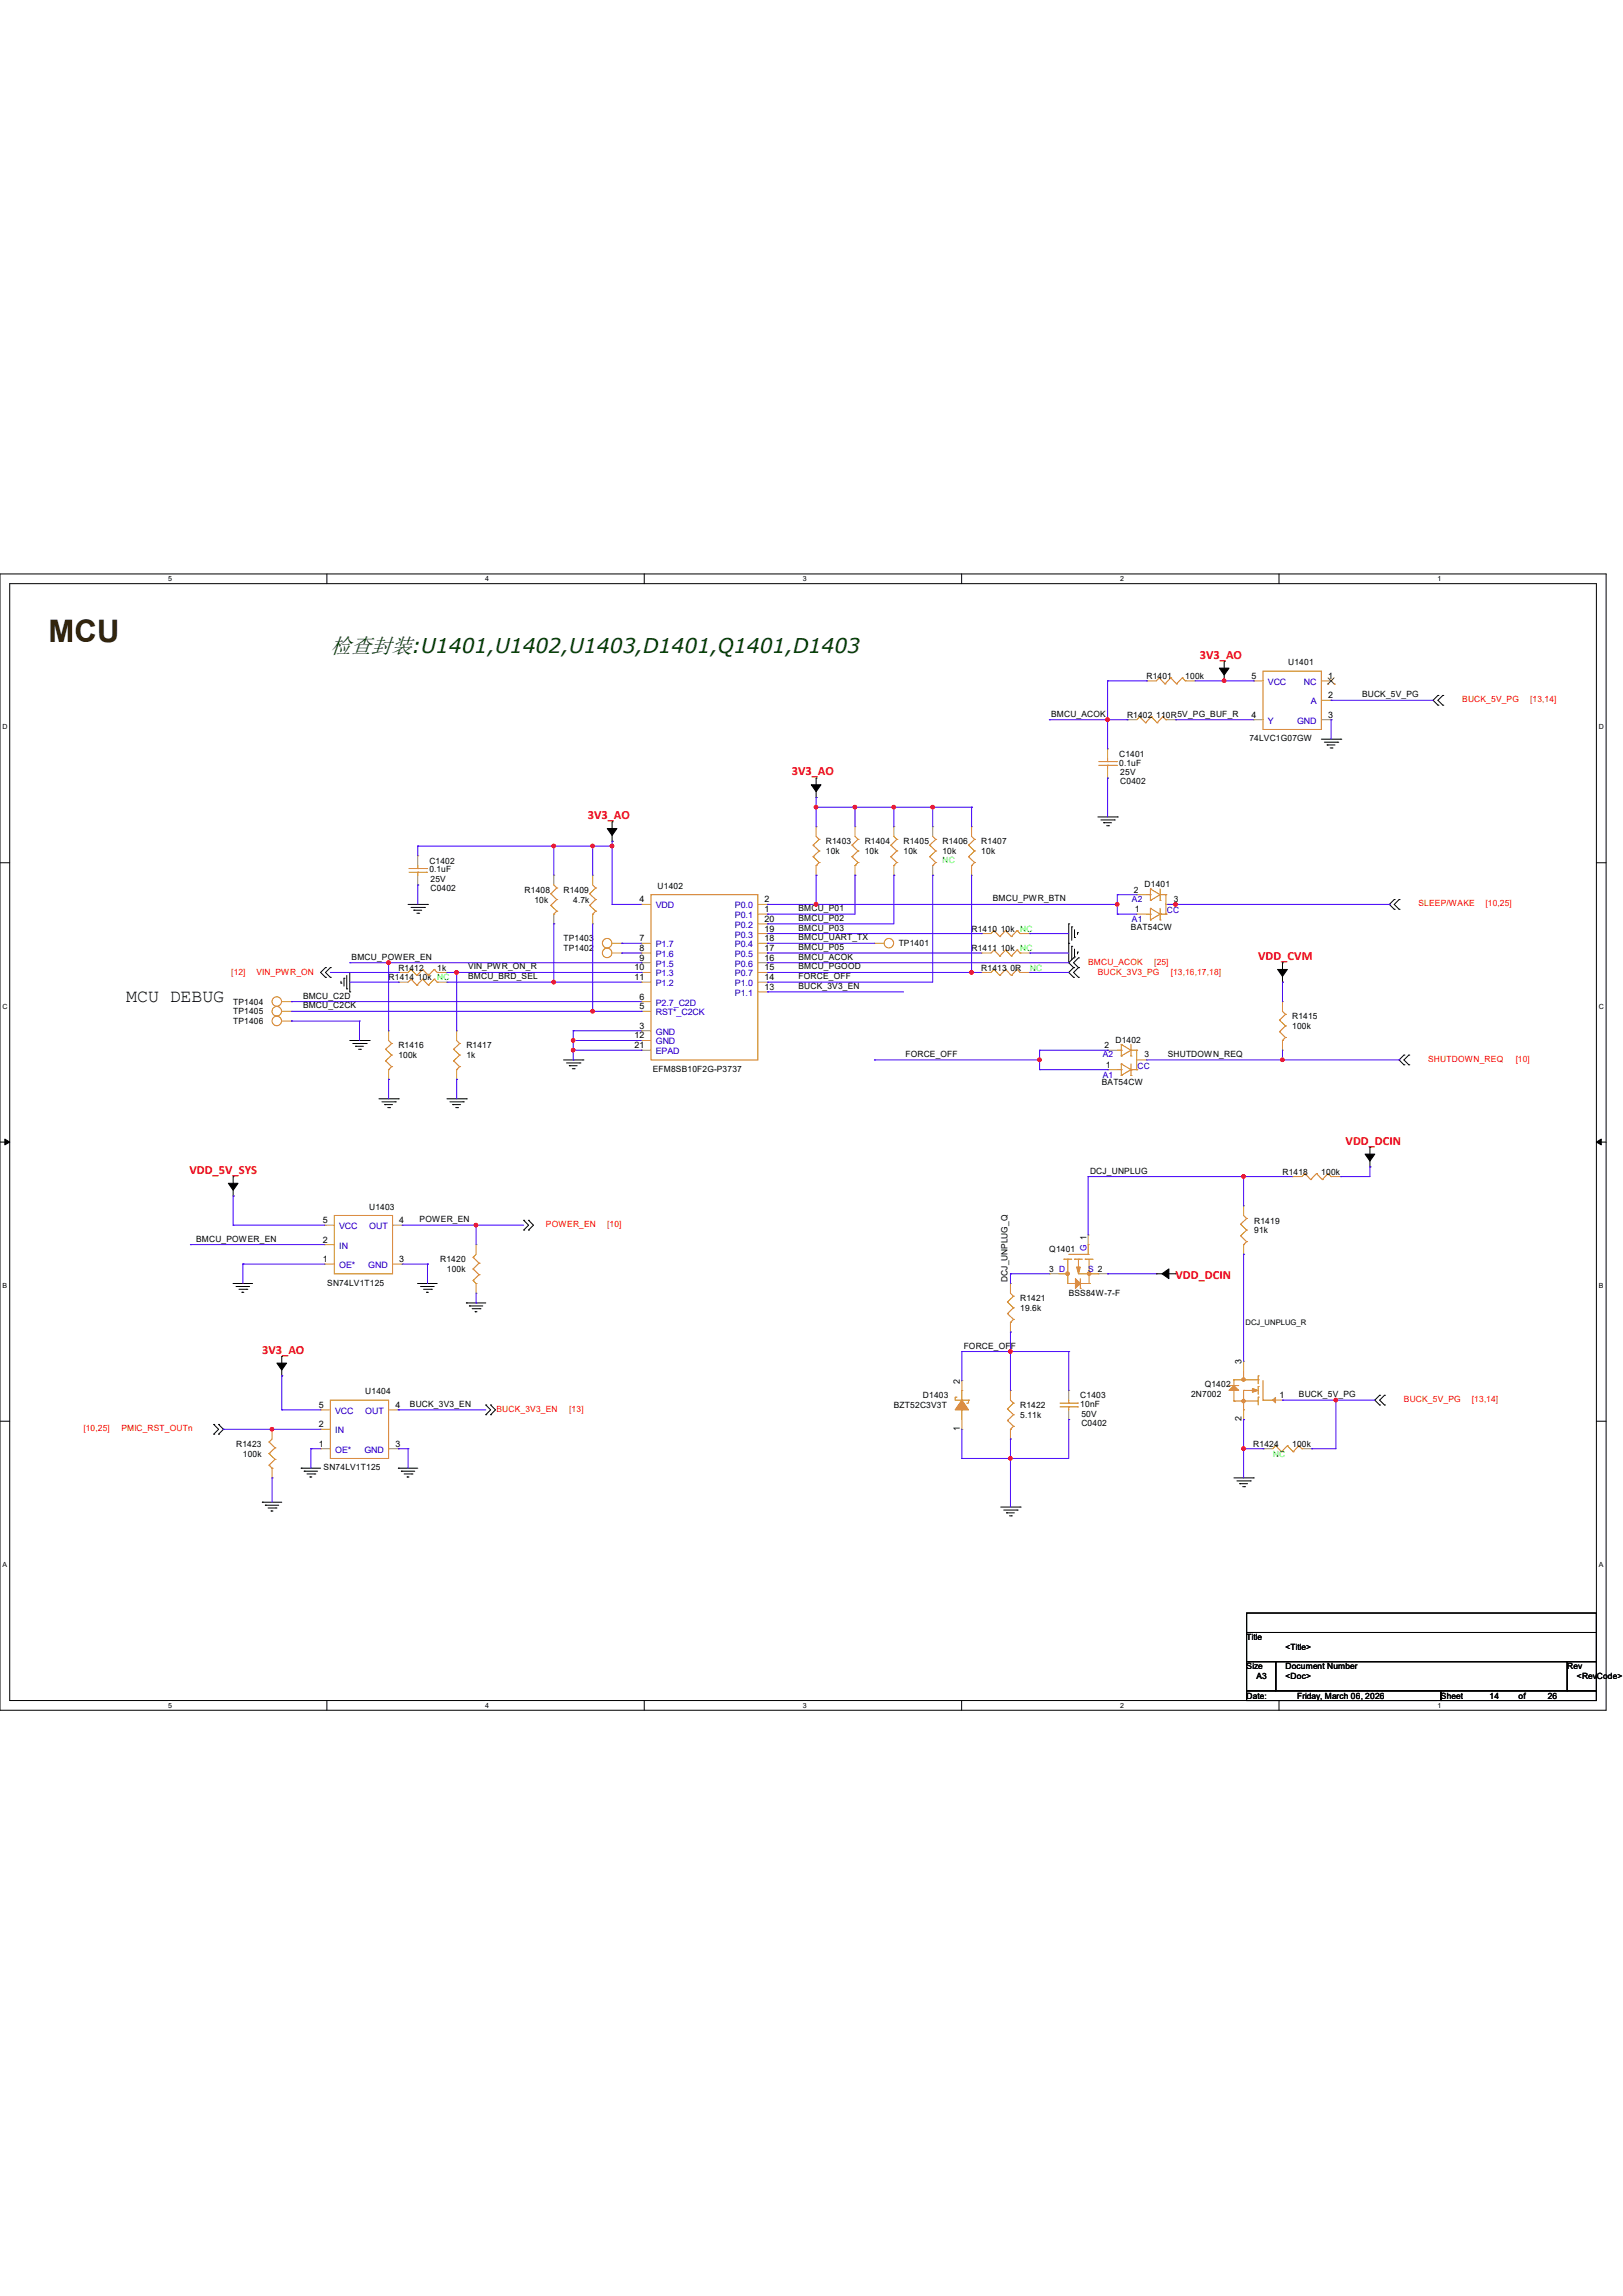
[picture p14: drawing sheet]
<svg xmlns="http://www.w3.org/2000/svg" width="297mm" height="420mm" viewBox="0 0 297 420" stroke-linecap="round" stroke-linejoin="round" font-family="sans-serif">
<defs><g id="words">
<text font-size="5.7" fill="#400000" x="8.9" y="117.4">MCU</text>
<text font-size="3.9" fill="#004000" x="60.5" y="119.4">检查封装:U1401,U1402,U1403,D1401,Q1401,D1403</text>
<text font-size="3.3" x="23.1" y="183.2">MCU DEBUG</text>
<g font-size="2.3" fill="#f00">
<text x="219.6" y="120.5">3V3_AO</text>
<text x="144.9" y="141.8">3V3_AO</text>
<text x="107.6" y="149.8">3V3_AO</text>
<text x="230.3" y="175.6">VDD_CVM</text>
<text x="246.3" y="209.4">VDD_DCIN</text>
<text x="34.7" y="214.7">VDD_5V_SYS</text>
<text x="215.1" y="233.9">VDD_DCIN</text>
<text x="48" y="247.6">3V3_AO</text>
</g>
<g font-size="1.6">
<text x="209.8" y="124.2">R1401</text>
<text x="216.9" y="124.2">100k</text>
<text x="229" y="124.2">5</text>
<text x="235.8" y="121.7">U1401</text>
<text x="243" y="124.2">1</text>
<text x="192.4" y="131.1">BMCU_ACOK</text>
<text x="206.2" y="131.3">R1402 110R5V_PG_BUF_R</text>
<text x="229" y="131.3">4</text>
<text x="243" y="127.7">2</text>
<text x="243" y="131.3">3</text>
<text x="249.3" y="127.5">BUCK_5V_PG</text>
<text x="228.6" y="135.6">74LVC1G07GW</text>
<text x="204.8" y="138.4">C1401</text>
<text x="204.8" y="140">0.1uF</text>
<text x="205" y="141.8">25V</text>
<text x="205" y="143.4">C0402</text>
<text x="151.1" y="154.4">R1403</text>
<text x="158.2" y="154.4">R1404</text>
<text x="165.4" y="154.4">R1405</text>
<text x="172.5" y="154.4">R1406</text>
<text x="179.6" y="154.4">R1407</text>
<text x="78.6" y="158">C1402</text>
<text x="78.6" y="159.6">0.1uF</text>
<text x="78.8" y="161.4">25V</text>
<text x="151.1" y="156.2">10k</text>
<text x="158.2" y="156.2">10k</text>
<text x="165.4" y="156.2">10k</text>
<text x="172.5" y="156.2">10k</text>
<text x="179.6" y="156.2">10k</text>
<text x="78.8" y="163">C0402</text>
<text x="96" y="163.3">R1408</text>
<text x="97.8" y="165.1">10k</text>
<text x="103.1" y="163.3">R1409</text>
<text x="104.9" y="165.1">4.7k</text>
<text x="117" y="165.1">4</text>
<text x="120.4" y="162.6">U1402</text>
<text x="139.9" y="166.8">1</text>
<text x="139.9" y="165.1">2</text>
<text x="146.1" y="166.7">BMCU_P01</text>
<text x="181.7" y="164.9">BMCU_PWR_BTN</text>
<text x="207.5" y="163.3">2</text>
<text x="207.7" y="166.8">1</text>
<text x="209.5" y="162.3">D1401</text>
<text x="214.8" y="164.9">3</text>
<text x="103.1" y="174">TP1402</text>
<text x="103.1" y="172.2">TP1403</text>
<text x="117" y="172.2">7</text>
<text x="117" y="174">8</text>
<text x="139.9" y="174">17</text>
<text x="139.9" y="172.2">18</text>
<text x="139.9" y="170.4">19</text>
<text x="139.9" y="168.6">20</text>
<text x="146.1" y="168.4">BMCU_P02</text>
<text x="146.1" y="170.2">BMCU_P03</text>
<text x="146.1" y="172">BMCU_UART_TX</text>
<text x="146.1" y="173.8">BMCU_P05</text>
<text x="164.5" y="173.1">TP1401</text>
<text x="177.8" y="174">R1411 10k NC</text>
<text x="177.8" y="170.4">R1410 10k NC</text>
<text x="207" y="170.1">BAT54CW</text>
<text x="64.3" y="175.6">BMCU_POWER_EN</text>
<text x="71.1" y="179.3">R1414 10k NC</text>
<text x="72.9" y="177.5">R1412</text>
<text x="80" y="177.5">1k</text>
<text x="85.7" y="177.3">VIN_PWR_ON_R</text>
<text x="85.7" y="179.1">BMCU_BRD_SEL</text>
<text x="116.1" y="177.5">10</text>
<text x="116.1" y="179.3">11</text>
<text x="117" y="175.7">9</text>
<text x="139.9" y="179.3">14</text>
<text x="139.9" y="177.5">15</text>
<text x="139.9" y="175.7">16</text>
<text x="146.1" y="175.6">BMCU_ACOK</text>
<text x="146.1" y="177.3">BMCU_PGOOD</text>
<text x="146.1" y="179.1">FORCE_OFF</text>
<text x="179.6" y="177.5">R1413 0R</text>
<text x="42.7" y="183.8">TP1404</text>
<text x="42.7" y="185.5">TP1405</text>
<text x="55.5" y="182.7">BMCU_C2D</text>
<text x="55.5" y="184.4">BMCU_C2CK</text>
<text x="117" y="184.6">5</text>
<text x="117" y="182.8">6</text>
<text x="139.9" y="181.1">13</text>
<text x="146.1" y="180.9">BUCK_3V3_EN</text>
<text x="42.7" y="187.3">TP1406</text>
<text x="72.9" y="191.8">R1416</text>
<text x="85.3" y="191.8">R1417</text>
<text x="116.1" y="190">12</text>
<text x="116.1" y="191.7">21</text>
<text x="117" y="188.2">3</text>
<text x="202.1" y="191.8">2</text>
<text x="204.1" y="190.7">D1402</text>
<text x="236.5" y="186.4">R1415</text>
<text x="236.5" y="188.2">100k</text>
<text x="72.9" y="193.5">100k</text>
<text x="85.3" y="193.5">1k</text>
<text x="119.5" y="196">EFM8SB10F2G-P3737</text>
<text x="165.7" y="193.3">FORCE_OFF</text>
<text x="202.4" y="195.3">1</text>
<text x="209.5" y="193.4">3</text>
<text x="213.7" y="193.3">SHUTDOWN_REQ</text>
<text x="201.6" y="198.5">BAT54CW</text>
<text x="199.5" y="214.7">DCJ_UNPLUG</text>
<text x="234.7" y="214.9">R1418</text>
<text x="241.8" y="214.9">100k</text>
<text x="67.6" y="221.3">U1403</text>
<text x="35.9" y="227.1">BMCU_POWER_EN</text>
<text x="59.1" y="227.3">2</text>
<text x="59.1" y="223.7">5</text>
<text x="73.1" y="223.7">4</text>
<text x="76.8" y="223.6">POWER_EN</text>
<text x="229.5" y="223.9">R1419</text>
<text x="229.5" y="225.5">91k</text>
<text x="59.1" y="230.8">1</text>
<text x="73.1" y="230.8">3</text>
<text x="80.6" y="230.9">R1420</text>
<text x="81.8" y="232.7">100k</text>
<text x="192" y="229.1">Q1401</text>
<text x="192" y="232.7">3 D</text>
<text x="59.9" y="235.2">SN74LV1T125</text>
<text x="184.4" y="234.4" transform="rotate(-90 184.4 234.4)">DCJ_UNPLUG_Q</text>
<text x="186.7" y="238">R1421</text>
<text x="186.7" y="239.8">19.6k</text>
<text x="195.6" y="237.1">BSS84W-7-F</text>
<text x="176.4" y="246.7">FORCE_OFF</text>
<text x="227.2" y="249.6" transform="rotate(-90 227.2 249.6)">3</text>
<text x="58.3" y="257.5">5</text>
<text x="66.8" y="255.1">U1404</text>
<text x="72.3" y="257.5">4</text>
<text x="75" y="257.3">BUCK_3V3_EN</text>
<text x="163.6" y="257.6">BZT52C3V3T</text>
<text x="168.9" y="255.8">D1403</text>
<text x="175.6" y="253.1" transform="rotate(-90 175.6 253.1)">2</text>
<text x="186.7" y="257.6">R1422</text>
<text x="197.7" y="255.8">C1403</text>
<text x="197.7" y="257.4">10nF</text>
<text x="218" y="255.6">2N7002</text>
<text x="220.5" y="253.7">Q1402</text>
<text x="234.1" y="255.7">1</text>
<text x="237.7" y="255.6">BUCK_5V_PG</text>
<text x="58.3" y="261.1">2</text>
<text x="175.6" y="261.8" transform="rotate(-90 175.6 261.8)">1</text>
<text x="186.7" y="259.3">5.11k</text>
<text x="197.9" y="259.2">50V</text>
<text x="197.9" y="260.8">C0402</text>
<text x="227.2" y="260" transform="rotate(-90 227.2 260)">2</text>
<text x="43.2" y="264.7">R1423</text>
<text x="44.4" y="266.4">100k</text>
<text x="58.3" y="264.6">1</text>
<text x="59.2" y="268.9">SN74LV1T125</text>
<text x="72.3" y="264.6">3</text>
<text x="229.4" y="264.7">R1424</text>
<text x="236.5" y="264.7">100k</text>
<text x="228.1" y="300.1">Title</text>
<text x="228.1" y="305.4">Size</text>
<text x="235.2" y="305.4">Document Number</text>
<text x="235.2" y="301.8">&lt;Title&gt;</text>
<text x="286.8" y="305.4">Rev</text>
<text x="228.1" y="310.7">Date:</text>
<text x="229.9" y="307.2">A3</text>
<text x="235.2" y="307.2">&lt;Doc&gt;</text>
<text x="237.4" y="310.7">Friday, March 06, 2026</text>
<text x="263.7" y="310.7">Sheet</text>
<text x="272.6" y="310.7">14</text>
<text x="277.9" y="310.7">of</text>
<text x="283.2" y="310.7">26</text>
<text x="288.6" y="307.2">&lt;RevCode&gt;</text>
</g>
<g font-size="1.6" fill="#00c">
<text x="232" y="125.3">VCC</text>
<text x="238.6" y="125.3">NC</text>
<text x="239.9" y="128.8">A</text>
<text x="232" y="132.4">Y</text>
<text x="237.4" y="132.4">GND</text>
<text x="120" y="166.2">VDD</text>
<text x="134.5" y="167.9">P0.1</text>
<text x="134.5" y="166.2">P0.0</text>
<text x="207.1" y="164.9">A2</text>
<text x="213.5" y="167">CC</text>
<text x="120" y="173.3">P1.7</text>
<text x="134.5" y="173.3">P0.4</text>
<text x="134.5" y="171.5">P0.3</text>
<text x="134.5" y="169.7">P0.2</text>
<text x="207.1" y="168.7">A1</text>
<text x="120" y="175.1">P1.6</text>
<text x="120" y="176.8">P1.5</text>
<text x="120" y="178.6">P1.3</text>
<text x="134.5" y="178.6">P0.7</text>
<text x="134.5" y="176.8">P0.6</text>
<text x="134.5" y="175.1">P0.5</text>
<text x="120" y="185.7">RST*_C2CK</text>
<text x="120" y="183.9">P2.7_C2D</text>
<text x="120" y="180.4">P1.2</text>
<text x="134.5" y="182.2">P1.1</text>
<text x="134.5" y="180.4">P1.0</text>
<text x="120" y="189.3">GND</text>
<text x="120" y="191.1">GND</text>
<text x="120" y="192.8">EPAD</text>
<text x="201.8" y="197.1">A1</text>
<text x="201.8" y="193.4">A2</text>
<text x="208.2" y="195.5">CC</text>
<text x="62.1" y="224.8">VCC</text>
<text x="67.6" y="224.8">OUT</text>
<text x="62.1" y="231.9">OE*</text>
<text x="62.1" y="228.4">IN</text>
<text x="67.4" y="231.9">GND</text>
<text x="198.8" y="228.9" transform="rotate(-90 198.8 228.9)">G 1</text>
<text x="199.1" y="232.7">S 2</text>
<text x="61.3" y="262.2">IN</text>
<text x="61.3" y="258.6">VCC</text>
<text x="66.8" y="258.6">OUT</text>
<text x="61.3" y="265.7">OE*</text>
<text x="66.7" y="265.7">GND</text>
</g>
<g font-size="1.6" fill="#f00">
<text x="267.6" y="128.5">BUCK_5V_PG</text>
<text x="280" y="128.5">[13,14]</text>
<text x="259.6" y="165.8">SLEEP/WAKE</text>
<text x="271.9" y="165.8">[10,25]</text>
<text x="42.3" y="178.3">[12]</text>
<text x="46.9" y="178.3">VIN_PWR_ON</text>
<text x="199.1" y="176.5">BMCU_ACOK</text>
<text x="200.9" y="178.3">BUCK_3V3_PG</text>
<text x="211.2" y="176.5">[25]</text>
<text x="214.2" y="178.3">[13,16,17,18]</text>
<text x="261.4" y="194.3">SHUTDOWN_REQ</text>
<text x="277.4" y="194.3">[10]</text>
<text x="99.9" y="224.5">POWER_EN</text>
<text x="111.1" y="224.5">[10]</text>
<text x="256.9" y="256.5">BUCK_5V_PG</text>
<text x="269.4" y="256.5">[13,14]</text>
<text x="15.3" y="261.8">[10,25]</text>
<text x="22.2" y="261.8">PMIC_RST_OUTn</text>
<text x="90.8" y="258.3">BUCK_3V3_EN</text>
<text x="104.2" y="258.3">[13]</text>
</g>
<g font-size="1.6" fill="#0f0">
<text x="172.5" y="157.8">NC</text>
<text x="188.5" y="177.5">NC</text>
<text x="232.9" y="266.4">NC</text>
</g>
<text font-size="1.4" x="227.9" y="242.4">DCJ_UNPLUG_R</text>
<g font-size="1.3">
<text x="30.8" y="106.3">5</text>
<text x="88.8" y="106.3">4</text>
<text x="146.9" y="106.3">3</text>
<text x="205" y="106.3">2</text>
<text x="263.1" y="106.3">1</text>
<text x=".5" y="133.4">D</text>
<text x="292.6" y="133.4">D</text>
<text x=".5" y="184.5">C</text>
<text x="292.6" y="184.5">C</text>
<text x=".5" y="235.6">B</text>
<text x="292.6" y="235.6">B</text>
<text x=".5" y="286.6">A</text>
<text x="292.6" y="286.6">A</text>
<text x="30.8" y="312.4">5</text>
<text x="88.8" y="312.4">4</text>
<text x="146.9" y="312.4">3</text>
<text x="205" y="312.4">2</text>
<text x="263.1" y="312.4">1</text>
</g>
<text font-size=".5" fill="#fff" x="140.8" y="180.9">BUCK_3V3_EN</text>
</g></defs>
<path d="M0 105h293.9v207.8h-293.9zM1.8 106.8h290.3v204.3h-290.3z" fill="none" stroke="#000" stroke-width=".18"/>
<g fill="#fff">
<path d="M30.8 105.2h.7v1.4h-.7z"/>
<path d="M30.8 311.2h.7v1.4h-.7z"/>
</g>
<path d="M59.8 105v1.8M59.8 311.1v1.7" fill="none" stroke="#000" stroke-width=".18"/>
<g fill="#fff">
<path d="M88.8 105.2h.7v1.4h-.7z"/>
<path d="M88.8 311.2h.7v1.4h-.7z"/>
</g>
<path d="M117.9 105v1.8M117.9 311.1v1.7" fill="none" stroke="#000" stroke-width=".18"/>
<g fill="#fff">
<path d="M146.9 105.2h.7v1.4h-.7z"/>
<path d="M146.9 311.2h.7v1.4h-.7z"/>
</g>
<path d="M176 105v1.8M176 311.1v1.7" fill="none" stroke="#000" stroke-width=".18"/>
<g fill="#fff">
<path d="M205 105.2h.7v1.4h-.7z"/>
<path d="M205 311.2h.7v1.4h-.7z"/>
</g>
<path d="M234.1 105v1.8M234.1 311.1v1.7" fill="none" stroke="#000" stroke-width=".18"/>
<g fill="#fff">
<path d="M263.1 105.2h.6v1.4h-.6z"/>
<path d="M263.1 311.2h.6v1.4h-.6z"/>
<path d="M.5 132.3h.9v1.4h-.9z"/>
<path d="M292.6 132.3h.9v1.4h-.9z"/>
<path d="M.5 183.3h.9v1.4h-.9z"/>
<path d="M292.6 183.3h.9v1.4h-.9z"/>
</g>
<path d="M0 157.8h1.8M292.1 157.8h1.8" fill="none" stroke="#000" stroke-width=".18"/>
<g fill="#fff">
<path d="M.5 234.4h.8v1.4h-.8z"/>
<path d="M292.6 234.4h.8v1.4h-.8z"/>
</g>
<path d="M0 208.9h1.8M292.1 208.9h1.8" fill="none" stroke="#000" stroke-width=".18"/>
<path d="M.9 208.4l.9 .5-.9 .5zM292.1 208.9l.9-.5v1z" fill="#000" stroke="#000" stroke-width=".18"/>
<g fill="#fff">
<path d="M.5 285.5h.8v1.4h-.8z"/>
<path d="M292.6 285.5h.8v1.4h-.8z"/>
</g>
<g fill="none" stroke="#000" stroke-width=".18">
<path d="M224 124.5h.1M224 121h.1M224 121v1.9M224 123.3v1.2M241.8 135.2h3.6M242.4 135.8h2.4M242.9 136.3h.1M242.9 136.3h1.4M243.4 136.8h.4M243.8 136.8h.1M244.8 135.8h.1M245.4 135.2h.1"/>
<path d="M263.1 129h.1M263.1 127.2h.1M263.1 127.2l-.8 .9 .8 .9M264 127.2h.1M264 129h.1M264 127.2l-.9 .9 .9 .9M112 153.9h.1M112 150.3h.1M112 150.3v2M112 152.7v1.2M149.4 145.9h.1M149.4 142.3h.1"/>
<path d="M149.4 142.3v2M149.4 144.7v1.2M200.9 149.4h3.6M201.5 150h2.4M202 150.5h.1M202 150.5h1.4M202.5 151h.4M202.9 151h.1M203.9 150h.1M204.5 149.4h.1M59.6 178.8h.1M59.6 177h.1"/>
<path d="M59.6 177l-.9 .9 .9 .9M60.5 178.8h.1M60.5 177h.1M60.5 177l-.9 .9 .9 .9M62.4 179.8h.1M62.4 179.5v.3M62.9 178.9h.1M62.9 178.9v1.5M63.5 178.4v2.5M64 177.9v3.5M74.7 165.4h3.5M75.2 166h2.5"/>
<path d="M75.7 166.5h.1M75.7 166.5h1.5M76.3 167h.3M76.6 167h.1M77.7 166h.1M78.2 165.4h.1M195.6 169h.1M195.6 172.6h.1M195.6 169v7.1M195.6 176.1l.9 .9M196.1 169.5h.1M196.1 173.1h.1"/>
<path d="M196.1 169.5v2.5M196.1 173.1v2.5M196.5 177h.1M196.5 175.2h.1M196.5 178.8h.1M196.5 175.2l-.9 .9M196.5 177l-.9 .9 .9 .9M196.6 171.5h.1M196.6 175h.1M196.6 170.1v1.4M196.6 173.6v1.4M197.2 170.6h.1"/>
<path d="M197.2 174.2h.1M197.2 170.6v.3M197.2 174.2v.3M197.4 175.2h.1M197.4 177h.1M197.4 178.8h.1M197.4 175.2l-.9 .9 .9 .9M197.4 177l-.9 .9 .9 .9M234.7 179.7h.1M234.7 176.1h.1M234.7 176.1v2M234.7 178.4v1.3"/>
<path d="M255.1 166.3h.1M255.1 164.5h.1M255.1 164.5l-.8 .9 .8 .9M256 164.5h.1M256 166.3h.1M256 164.5l-.9 .9 .9 .9M63.5 180.9h.1M64 181.4h.1M64 190.3h3.6M64.6 190.9h2.4M65.1 191.4h.1M65.1 191.4h1.4"/>
<path d="M65.6 191.9h.4M66 191.9h.1M67 190.9h.1M67.6 190.3h.1M103.1 193.9h3.6M103.7 194.4h2.4M104.2 194.9h.1M104.2 194.9h1.4M104.7 195.5h.4M105.1 195.5h.1M106.1 194.4h.1M106.7 193.9h.1"/>
<path d="M256.9 194.8h.1M256.9 193h.1M256.9 193l-.9 .9 .9 .9M257.8 193h.1M257.8 194.8h.1M257.8 193l-.9 .9 .9 .9M42.7 218.8h.1M42.7 215.2h.1M42.7 215.2v2M42.7 217.6v1.2M69.3 201h3.6M69.9 201.5h2.4"/>
<path d="M70.4 202.1h.1M70.4 202.1h1.4M71 202.6h.3M71.3 202.6h.1M72.3 201.5h.1M72.9 201h.1M81.8 201h3.5M82.3 201.5h2.5M82.8 202.1h.1M82.8 202.1h1.5M83.4 202.6h.3M83.7 202.6h.1"/>
<path d="M84.8 201.5h.1M85.3 201h.1M250.7 213.4h.1M250.7 209.9h.1M250.7 209.9v1.9M250.7 212.2v1.2M42.7 234.8h.1M42.7 234.8h3.5M43.2 235.3h.1M43.2 235.3h2.5M43.7 235.8h1.5M44.3 236.4h.1"/>
<path d="M44.3 236.4h.3M45.2 235.8h.1M76.5 234.8h.1M76.5 234.8h3.5M77 235.3h.1M77 235.3h2.5M77.5 235.8h1.5M78.1 236.4h.1M78.1 236.4h.3M79 235.8h.1M85.3 238.3h.1M85.3 238.3h3.6"/>
<path d="M85.9 238.9h.1M85.9 238.9h2.4M86.4 239.4h1.4M87 239.9h.1M87 239.9h.3M87.8 239.4h.1M95.8 225h.1M95.8 223.2h.1M95.8 223.2l.9 .9-.9 .9M96.7 225h.1M96.7 223.2h.1M96.7 223.2l.9 .9-.9 .9"/>
<path d="M211.6 233h.1M211.6 233h1.2M213.2 233h1.9M215.1 233h.1M0 260h1.8M51.6 251.7h.1M51.6 248.1h.1M51.6 248.1v2M51.6 250.4v1.3M88.9 258.8h.1M88.9 257h.1M88.9 257l.9 .9-.9 .9"/>
<path d="M89.8 258.8h.1M89.8 257h.1M89.8 257l.9 .9-.9 .9M252.5 257h.1M252.5 255.2h.1M252.5 255.2l-.9 .9 .9 .9M253.4 255.2h.1M253.4 257h.1M253.4 255.2l-.9 .9 .9 .9M292.1 260h1.8M39.1 260.6h.1M39.1 262.3h.1"/>
<path d="M39.1 260.6l.9 .9-.9 .8M40 262.3h.1M40 260.6h.1M40 260.6l.9 .9-.9 .8M48 274.8h.1M48 274.8h3.6M48.6 275.3h.1M48.6 275.3h2.4M49.1 275.8h1.4M49.6 276.4h.1M49.6 276.4h.4M50.5 275.8h.1"/>
<path d="M55.1 268.6h.1M55.1 268.6h3.6M55.7 269.1h.1M55.7 269.1h2.4M56.2 269.6h1.4M56.7 270.2h.1M56.7 270.2h.4M57.6 269.6h.1M72.9 268.6h.1M72.9 268.6h3.6M73.4 269.1h.1M73.4 269.1h2.5"/>
<path d="M74 269.6h1.4M74.5 270.2h.1M74.5 270.2h.3M75.4 269.6h.1M183.1 275.7h3.6M183.7 276.2h2.4M184.2 276.7h.1M184.2 276.7h1.4M184.7 277.3h.4M185.1 277.3h.1M186.1 276.2h.1M186.7 275.7h.1"/>
<path d="M225.8 270.3h3.6M226.4 270.9h2.4M226.9 271.4h.1M226.9 271.4h1.4M227.4 271.9h.4M227.8 271.9h.1M228.8 270.9h.1M229.4 270.3h.1M228.1 295.1h64v3.5h-64zM228.1 298.6h64v5.4h-64zM228.1 304h5.4v5.3h-5.4zM228.1 309.3h35.6v1.8h-35.6z"/>
<path d="M233.5 304h53.3v5.3h-53.3zM263.7 309.3h28.4v1.8h-28.4zM286.8 304h5.3v5.3h-5.3z"/>
</g>
<g fill="#000" stroke="#000" stroke-width=".18">
<path d="M223.1 122.2h1.8l-.9 1.3z" fill-rule="evenodd"/>
<path d="M111.1 151.6h1.8l-.9 1.2z" fill-rule="evenodd"/>
<path d="M148.5 143.6h1.7l-.8 1.2z" fill-rule="evenodd"/>
<path d="M233.8 177.3h1.8l-.9 1.3z" fill-rule="evenodd"/>
<path d="M41.8 216.5h1.8l-.9 1.2z" fill-rule="evenodd"/>
<path d="M249.8 211.1h1.8l-.9 1.3z" fill-rule="evenodd"/>
<path d="M212.6 233l1.3-.9v1.8z" fill-rule="evenodd"/>
<path d="M50.7 249.3h1.8l-.9 1.3z" fill-rule="evenodd"/>
</g>
<g fill="none" stroke="#cc8006" stroke-width=".18">
<path d="M201.1 140h3.2M201.1 139.3h3.2M202.7 140h.1M202.7 139.3h.1M202.7 138.8v.5M202.7 140v.5M204.3 140h.1M204.3 139.3h.1M208.6 131.1h.1M208.6 131.1l-.6 .6M208.6 131.1l1 1.1M209.6 132.2h.1"/>
<path d="M210.7 131.1h.1M210.7 131.1l-1.1 1.1M210.7 131.1l1.1 1.1M211.8 132.2h.1M212.1 124h.1M212.1 124l-.5 .5M212.1 124l1.1 1.1M212.8 131.1h.1M212.8 131.1l-1 1.1M212.8 131.1l.6 .6M213.2 125.1h.1M213.4 131.7h.1"/>
<path d="M214.2 124h.1M214.2 124l-1 1.1M214.2 124l1.1 1.1M215.3 125.1h.1M216.4 124h.1M216.4 124l-1.1 1.1M216.4 124l.5 .5M216.9 124.5h.1M231.1 122.8h10.7v10.6h-10.7zM74.8 159.6h3.3M74.8 158.9h3.3M76.5 159.6h.1"/>
<path d="M76.5 158.9h.1M76.5 158.3v.6M76.5 159.6v.5M78.1 159.6h.1M78.1 158.9h.1M148.8 154.6h.1M148.8 156.7h.1M148.8 154.6l1.1 1.1M148.8 156.7l1.1 1.1M149.4 158.3h.1M149.4 153l.5 .5M149.9 153.5h.1"/>
<path d="M149.9 155.7h.1M149.9 157.8h.1M149.9 153.5l-1.1 1.1M149.9 155.7l-1.1 1M149.9 157.8l-.5 .5M155.9 154.6h.1M155.9 156.7h.1M155.9 154.6l1.1 1.1M155.9 156.7l1.1 1.1M156.5 158.3h.1M156.5 153l.5 .5M157 153.5h.1"/>
<path d="M157 155.7h.1M157 157.8h.1M157 153.5l-1.1 1.1M157 155.7l-1.1 1M157 157.8l-.5 .5M163 154.6h.1M163 156.7h.1M163 154.6l1.1 1.1M163 156.7l1.1 1.1M163.6 158.3h.1M163.6 153l.5 .5M164.1 153.5h.1"/>
<path d="M164.1 155.7h.1M164.1 157.8h.1M164.1 153.5l-1.1 1.1M164.1 155.7l-1.1 1M164.1 157.8l-.5 .5M170.1 154.6h.1M170.1 156.7h.1M170.1 154.6l1.1 1.1M170.1 156.7l1.1 1.1M170.7 158.3h.1M170.7 153l.5 .5M171.2 153.5h.1"/>
<path d="M171.2 155.7h.1M171.2 157.8h.1M171.2 153.5l-1.1 1.1M171.2 155.7l-1.1 1M171.2 157.8l-.5 .5M177.2 154.6h.1M177.2 156.7h.1M177.2 154.6l1.2 1.1M177.2 156.7l1.2 1.1M177.8 158.3h.1M177.8 153l.6 .5M178.4 153.5h.1"/>
<path d="M178.4 155.7h.1M178.4 157.8h.1M178.4 157.8l-.6 .5M178.4 153.5l-1.2 1.1M178.4 155.7l-1.2 1M75.2 179.1h.1M75.2 177.3h.1M75.2 179.1l-.5 .6M75.2 179.1l1.1 1.1M75.2 177.3l-.5 .6M75.2 177.3l1.1 1.1M76.3 178.4h.1"/>
<path d="M77.3 179.1h.1M77.3 177.3h.1M77.3 179.1l-1 1.1M77.3 179.1l1.1 1.1M77.3 177.3l-1 1.1M77.3 177.3l1.1 1.1M78.4 178.4h.1M79.5 179.1h.1M79.5 177.3h.1M79.5 179.1l-1.1 1.1M79.5 179.1l.5 .6M79.5 177.3l-1.1 1.1"/>
<path d="M79.5 177.3l.5 .6M80 179.7h.1M80 177.9h.1M100.8 163.5h.1M100.8 165.6h.1M100.8 163.5l1.1 1M100.8 165.6l1.1 1.1M101.3 167.2h.1M101.3 161.9l.6 .5M101.9 162.4h.1M101.9 164.5h.1M101.9 166.7h.1"/>
<path d="M101.9 162.4l-1.1 1.1M101.9 164.5l-1.1 1.1M101.9 166.7l-.6 .5M107.9 163.5h.1M107.9 165.6h.1M107.9 163.5l1.1 1M107.9 165.6l1.1 1.1M108.5 167.2h.1M108.5 161.9l.5 .5M109 162.4h.1M109 164.5h.1M109 166.7h.1"/>
<path d="M109 162.4l-1.1 1.1M109 164.5l-1.1 1.1M109 166.7l-.5 .5M119.1 163.7h19.6v30.2h-19.6zM181.9 173.8h.1M181.9 177.3h.1M181.9 170.2h.1M181.9 173.8l-.5 .5M181.9 173.8l1.1 1.1M181.9 177.3l-.5 .6M181.9 177.3l1.1 1.1M181.9 170.2l-.5 .6"/>
<path d="M181.9 170.2l1.1 1.1M183 174.9h.1M183 178.4h.1M183 171.3h.1M184 173.8h.1M184 177.3h.1M184 170.2h.1M184 173.8l-1 1.1M184 173.8l1.1 1.1M184 177.3l-1 1.1M184 177.3l1.1 1.1M184 170.2l-1 1.1"/>
<path d="M184 170.2l1.1 1.1M185.1 174.9h.1M185.1 178.4h.1M185.1 171.3h.1M186.1 173.8h.1M186.1 177.3h.1M186.1 170.2h.1M186.1 173.8l-1 1.1M186.1 173.8l.6 .5M186.1 177.3l-1 1.1M186.1 177.3l.6 .6M186.1 170.2l-1 1.1"/>
<path d="M186.1 170.2l.6 .6M186.7 174.3h.1M186.7 177.9h.1M186.7 170.8h.1M209.8 167.2h.7M209.8 163.7h.7M210.5 162.6h.1M210.5 164.7h.1M210.5 166.2h.1M210.5 168.3h.1M210.5 167.2h.1M210.5 163.7h.1"/>
<path d="M210.5 162.6l1.8 1.1M210.5 162.6v2.1M210.5 166.2v2.1M210.5 166.2l1.8 1M212.3 163.7h.1M212.3 167.2h.1M212.3 168.3h.1M212.3 164.7h.1M212.3 163.7l-1.8 1M212.3 167.2l-1.8 1.1M212.3 167.2h1.1M212.3 163.7h1.1"/>
<path d="M212.3 162.6v2.1M212.3 166.2v2.1M213.4 163.7h.1M213.4 167.2h.1M213.4 163.7v3.5M70.6 191.9h.1M70.6 194.1h.1M70.6 191.9l1.1 1.1M70.6 194.1l1.1 1M71.1 195.7h.1M71.1 190.3l.6 .6M71.7 190.9h.1"/>
<path d="M71.7 193h.1M71.7 195.1h.1M71.7 190.9l-1.1 1M71.7 193l-1.1 1.1M71.7 195.1l-.6 .6M76.3 180.2h.1M78.4 180.2h.1M83 191.9h.1M83 194.1h.1M83 191.9l1.1 1.1M83 194.1l1.1 1M83.6 195.7h.1"/>
<path d="M83.6 190.3l.5 .6M84.1 190.9h.1M84.1 193h.1M84.1 195.1h.1M84.1 190.9l-1.1 1M84.1 193l-1.1 1.1M84.1 195.1l-.5 .6M204.5 195.7h.7M204.5 192.1h.7M205.2 191.1h.1M205.2 193.2h.1M205.2 194.6h.1"/>
<path d="M205.2 196.7h.1M205.2 195.7h.1M205.2 192.1h.1M205.2 191.1l1.8 1M205.2 191.1v2.1M205.2 194.6v2.1M205.2 194.6l1.8 1.1M207 192.1h.1M207 195.7h.1M207 196.7h.1M207 193.2h.1M207 192.1l-1.8 1.1"/>
<path d="M207 195.7l-1.8 1M207 195.7h1M207 192.1h1M207 191.1v2.1M207 194.6v2.1M208 192.1h.1M208 195.7h.1M208 192.1v3.6M234.1 186.6h.1M234.1 188.7h.1M234.1 186.6l1.1 1.1M234.1 188.7l1.1 1.1"/>
<path d="M234.7 190.3h.1M234.7 185l.5 .5M235.2 185.5h.1M235.2 187.7h.1M235.2 189.8h.1M235.2 185.5l-1.1 1.1M235.2 187.7l-1.1 1M235.2 189.8l-.5 .5M238.8 214.7h.1M238.8 214.7l-.5 .5M238.8 214.7l1.1 1.1M239.9 215.8h.1"/>
<path d="M240.9 214.7h.1M240.9 214.7l-1 1.1M240.9 214.7l1.1 1.1M242 215.8h.1M243 214.7h.1M243 214.7l-1 1.1M243 214.7l.6 .5M243.6 215.2h.1M61.2 222.3h10.6v10.7h-10.6zM86.6 230h.1M86.6 232.1h.1M86.6 234.2h.1"/>
<path d="M86.6 230l1.1 1.1M86.6 232.1l1.1 1.1M86.6 234.2l.5 .6M87.1 234.8h.1M87.1 229.4l-.5 .6M87.7 231.1h.1M87.7 233.2h.1M87.7 231.1l-1.1 1M87.7 233.2l-1.1 1M184.4 238.2h.1M184.4 238.2l1.1 1M184.9 236.6l.6 .5"/>
<path d="M185.5 237.1h.1M185.5 239.2h.1M185.5 237.1l-1.1 1.1M185.5 239.2l-1.1 1.1M193.8 233h1.6M194.7 230.3h.1M194.7 230.3h1.4M195.4 230.3h.1M195.4 233h.1M195.4 230.3v4.5h1.4M195.6 229.4h3.5M196.6 230.3h.1"/>
<path d="M196.6 230.3h1.5M196.8 234.8h.1M197.4 230.3h.1M197.4 233h3.5M197.4 230.3v1.8M197.7 235.7h.1M197.7 234.8h1.6M197.7 233.9v1.8M198.6 230.3h.1M198.6 230.3h1.4M199.1 229.4h.1M199.1 227.7h.1"/>
<path d="M199.1 227.7v1.7M199.3 234.8h.1M199.3 230.3v4.5M200.9 233h.1M227 223.9h.1M227 226.1h.1M227 223.9l1.1 1.1M227 226.1l1.1 1M227.6 227.7h.1M227.6 222.3l.5 .6M228.1 222.9h.1M228.1 225h.1"/>
<path d="M228.1 227.1h.1M228.1 222.9l-1.1 1M228.1 225l-1.1 1.1M228.1 227.1l-.5 .6M60.5 256.1h10.6v10.7h-10.6zM175.1 255.6h-.3v.5h2.4M176 257.9h.1M176 254.3h.1M176 254.3v1.8M176 257.9v1.8M177.2 256.1h.1M177.2 256.1v.6h-.3"/>
<path d="M184.4 257.7h.1M184.4 259.8h.1M184.4 240.3h.1M184.4 257.7l1.1 1.1M184.4 259.8l1.1 1.1M184.4 240.3l1.1 1M184.9 241.9h.1M184.9 256.1l.6 .6M185.5 256.7h.1M185.5 258.8h.1M185.5 241.3h.1M185.5 256.7l-1.1 1"/>
<path d="M185.5 258.8l-1.1 1M185.5 241.3l-.6 .6M194 257.3h3.2M194 256.7h3.2M195.6 257.3h.1M195.6 256.7h.1M195.6 256.1v.6M195.6 257.3v.6M197.2 257.3h.1M197.2 256.7h.1M224.9 253.4h.1M224.9 253.4h1.8"/>
<path d="M225.8 256.3h.1M225.8 254.3h.1M225.8 252.4h.1M225.8 256.3h4.5M225.8 252.4v1M225.8 254.3v2M225.8 252.4h4.5M227.6 252.4h.1M227.6 254.3h.1M227.6 257.9h.1M227.6 250.8v1.6M227.6 254.3v3.6"/>
<path d="M227.6 254.3h1.8M230.3 255.6h.1M230.3 253.6h.1M230.3 251.7h.1M230.3 252.4h.1M230.3 251.7v1.4M230.3 253.6v1.5M230.3 255.6v1.4M231.1 256.1h.1M231.1 252.6v3.5M231.1 256.1h1.8M232.9 256.1h.1"/>
<path d="M49.2 263.8h.1M49.2 265.9h.1M49.2 268h.1M49.2 263.8l1.1 1M49.2 265.9l1.1 1.1M49.2 268l.6 .6M49.8 268.6h.1M49.8 263.2l-.6 .6M50.3 264.8h.1M50.3 267h.1M50.3 267l-1.1 1M50.3 264.8l-1.1 1.1"/>
<path d="M184.9 261.5h.1M185.5 260.9h.1M185.5 260.9l-.6 .6M233.5 264.5h.1M233.5 264.5l-.6 .5M233.5 264.5l1 1.1M234.5 265.6h.1M235.6 264.5h.1M235.6 264.5l-1.1 1.1M235.6 264.5l1 1.1M236.6 265.6h.1M237.7 264.5h.1"/>
<path d="M237.7 264.5l-1.1 1.1M237.7 264.5l.6 .5M238.3 265h.1"/>
<circle cx="111.1" cy="174.3" r=".87"/>
<circle cx="111.1" cy="172.5" r=".87"/>
<circle cx="162.7" cy="172.5" r=".87"/>
<circle cx="50.7" cy="185" r=".87"/>
<circle cx="50.7" cy="183.2" r=".87"/>
<circle cx="50.7" cy="186.8" r=".87"/>
</g>
<g fill="none" stroke="#a84" stroke-width=".18">
<path d="M202.7 137h.1M202.7 137v1.8M206.2 131.7h.1M206.2 131.7h1.8M209.8 124.5h.1M209.8 124.5h1.8M213.4 131.7h1.7M215.1 131.7h.1M216.9 124.5h1.8M218.7 124.5h.1M229.4 131.7h.1M229.4 124.5h.1"/>
<path d="M229.4 124.5h1.7M229.4 131.7h1.7M241.8 124.5h1.8M241.8 128.1h1.8M241.8 131.7h1.8M243.6 124.5h.1M243.6 128.1h.1M243.6 131.7h.1M76.5 156.5h.1M76.5 156.5v1.8M149.4 151.2h.1M149.4 151.2v1.8"/>
<path d="M149.4 158.3v1.8M156.5 151.2h.1M156.5 151.2v1.8M156.5 158.3v1.8M163.6 151.2h.1M163.6 151.2v1.8M163.6 158.3v1.8M170.7 151.2h.1M170.7 151.2v1.8M170.7 158.3v1.8M177.8 151.2h.1M177.8 151.2v1.8"/>
<path d="M177.8 158.3v1.8M202.7 142.3h.1M202.7 140.5v1.8M72.9 179.7h.1M72.9 177.9h.1M72.9 179.7h1.8M72.9 177.9h1.8M76.5 161.9h.1M76.5 160.1v1.8M80 179.7h1.8M80 177.9h1.8M81.8 179.7h.1"/>
<path d="M81.8 177.9h.1M101.3 160.1h.1M101.3 169h.1M101.3 160.1v1.8M101.3 167.2v1.8M108.5 160.1h.1M108.5 169h.1M108.5 160.1v1.8M108.5 167.2v1.8M112 174.3h1.8M112 172.6h1.8M113.8 174.3h.1"/>
<path d="M113.8 172.6h.1M117.3 165.4h.1M117.3 172.6h.1M117.3 174.3h.1M117.3 176.1h.1M117.3 177.9h.1M117.3 179.7h.1M117.3 174.3h1.8M117.3 172.6h1.8M117.3 179.7h1.8M117.3 165.4h1.8M117.3 176.1h1.8"/>
<path d="M117.3 177.9h1.8M138.7 174.3h1.8M138.7 172.6h1.8M138.7 179.7h1.8M138.7 167.2h1.8M138.7 165.4h1.8M138.7 176.1h1.8M138.7 177.9h1.8M138.7 170.8h1.8M138.7 169h1.8M140.5 167.2h.1M140.5 165.4h.1"/>
<path d="M140.5 179.7h.1M140.5 177.9h.1M140.5 176.1h.1M140.5 174.3h.1M140.5 172.6h.1M140.5 170.8h.1M140.5 169h.1M149.4 160.1h.1M156.5 160.1h.1M160 172.6h.1M160 172.6h1.8M163.6 160.1h.1"/>
<path d="M170.7 160.1h.1M177.8 160.1h.1M179.6 174.3h.1M179.6 177.9h.1M179.6 170.8h.1M179.6 174.3h1.8M179.6 177.9h1.8M179.6 170.8h1.8M186.7 174.3h1.8M186.7 177.9h1.8M186.7 170.8h1.8M188.5 174.3h.1"/>
<path d="M188.5 177.9h.1M188.5 170.8h.1M208 167.2h.1M208 163.7h.1M208 167.2h1.8M208 163.7h1.8M213.4 165.4h1.7M215.1 165.4h.1M51.6 183.2h1.7M51.6 185h1.7M51.6 186.8h1.7M53.3 183.2h.1"/>
<path d="M53.3 185h.1M53.3 186.8h.1M71.1 188.6h.1M71.1 197.4h.1M71.1 188.6v1.7M71.1 195.7v1.7M83.6 188.6h.1M83.6 197.4h.1M83.6 188.6v1.7M83.6 195.7v1.7M117.3 188.6h.1M117.3 185h.1"/>
<path d="M117.3 183.2h.1M117.3 190.3h.1M117.3 192.1h.1M117.3 192.1h1.8M117.3 183.2h1.8M117.3 188.6h1.8M117.3 185h1.8M117.3 190.3h1.8M138.7 181.4h1.8M140.5 181.4h.1M202.7 195.7h.1M202.7 192.1h.1"/>
<path d="M202.7 195.7h1.8M202.7 192.1h1.8M208 193.9h1.8M209.8 193.9h.1M234.7 183.2h.1M234.7 192.1h.1M234.7 183.2v1.8M234.7 190.3v1.8M236.5 215.2h.1M236.5 215.2h1.8M243.6 215.2h1.8M245.4 215.2h.1"/>
<path d="M59.4 231.2h.1M59.4 227.7h.1M59.4 224.1h.1M59.4 231.2h1.8M59.4 227.7h1.8M59.4 224.1h1.8M71.8 231.2h1.8M71.8 224.1h1.8M73.6 231.2h.1M73.6 224.1h.1M87.1 227.7h.1M87.1 236.6h.1"/>
<path d="M87.1 227.7v1.7M87.1 234.8v1.8M184.9 234.8h.1M184.9 234.8v1.8M192 233h.1M192 233h1.8M199.1 225.9h.1M199.1 225.9v1.8M200.9 233h1.8M202.7 233h.1M227.6 220.6h.1M227.6 229.4h.1"/>
<path d="M227.6 220.6v1.7M227.6 227.7v1.7M58.7 257.9h.1M58.7 257.9h1.8M71.1 257.9h1.8M72.9 257.9h.1M176 252.6h.1M176 252.6v1.7M176 259.7v1.8M184.9 254.3h.1M184.9 243.7h.1M184.9 241.9v1.8"/>
<path d="M184.9 254.3v1.8M195.6 254.3h.1M195.6 259.7h.1M195.6 254.3v1.8M195.6 257.9v1.8M227.6 249h.1M227.6 259.7h.1M227.6 249v1.8M227.6 257.9v1.8M232.9 256.1h1.8M234.7 256.1h.1M49.8 261.5h.1"/>
<path d="M49.8 270.3h.1M49.8 261.5v1.7M49.8 268.6v1.7M58.7 265h.1M58.7 261.5h.1M58.7 265h1.8M58.7 261.5h1.8M71.1 265h1.8M72.9 265h.1M176 261.5h.1M184.9 263.2h.1M184.9 261.5v1.7"/>
<path d="M231.1 265h.1M231.1 265h1.8M238.3 265h1.7M240 265h.1"/>
</g>
<path d="M243 125.1h.1M243 124l1.2 1.1M244.1 124l-1.1 1.1M244.2 125.1h.1" fill="none" stroke="#804000" stroke-width=".18"/>
<g fill="#cc8006" stroke="#cc8006" stroke-width=".18">
<path d="M225.8 253.4l.9 .9h-1.8z"/>
<path d="M229.2 254l1.1 .3-1.1 .4z"/>
<path d="M196.8 233.9l.9 .9-.9 .9z"/>
<path d="M197 231.8h.7l-.3 1.2z"/>
<path d="M176 256.1l1.2 1.8h-2.4z" fill-rule="evenodd"/>
<circle cx="227.6" cy="252.3" r=".32"/>
<circle cx="227.6" cy="256.3" r=".32"/>
<circle cx="195.4" cy="233" r=".33"/>
<circle cx="199.3" cy="233" r=".33"/>
</g>
<path d="M232.9 256.1l.5-.5v1z" fill="#a84" stroke="#a84" stroke-width=".18"/>
<g fill="none" stroke="#4200ff" stroke-width=".18">
<path d="M192 131.7h.1M192 131.7h14.2M202.7 124.5h.1M202.7 131.7h.1M202.7 124.5v12.5M202.7 124.5h7.1M206.2 131.7h.1M209.8 124.5h.1M215.1 131.7h.1M215.1 131.7h14.3M218.7 124.5h10.7M224 124.5h.1"/>
<path d="M229.4 124.5h.1M243.6 128.1h.1M243.6 131.7h.1M243.6 128.1h18.7M243.6 131.7v3.5M76.5 154.8h.1M76.5 154.8v1.7M76.5 154.8h35.5M101.3 154.8h.1M101.3 154.8v5.3M108.5 154.8h.1M108.5 154.8v5.3"/>
<path d="M112 154.8h.1M112 153.9h.1M112 153.9v11.5M149.4 145.9h.1M149.4 147.7h.1M149.4 145.9v5.3M149.4 147.7h28.4M156.5 147.7h.1M156.5 147.7v3.5M163.6 147.7h.1M163.6 147.7v3.5M170.7 147.7h.1"/>
<path d="M170.7 147.7v3.5M177.8 147.7h.1M177.8 147.7v3.5M202.7 142.3h.1M202.7 142.3v7.1M60.5 177.9h12.4M64 176.1h.1M64 176.1h53.3M64 179.7h8.9M71.1 176.1h.1M71.1 176.1v12.5M72.9 179.7h.1"/>
<path d="M72.9 177.9h.1M76.5 161.9h.1M76.5 161.9v3.5M81.8 177.9h35.5M81.8 179.7h35.5M83.6 177.9h.1M83.6 177.9v10.7M101.3 169h.1M101.3 179.7h.1M101.3 169v10.7M108.5 169v16M112 165.4h.1"/>
<path d="M112 165.4h5.3M113.8 172.6h.1M113.8 174.3h.1M113.8 172.6h3.5M113.8 174.3h3.5M117.3 177.9h.1M117.3 176.1h.1M140.5 165.4h.1M140.5 167.2h.1M140.5 169h.1M140.5 172.6h.1M140.5 174.3h.1"/>
<path d="M140.5 176.1h.1M140.5 179.7h.1M140.5 165.4h64M140.5 170.8h39.1M140.5 172.6h19.5M140.5 174.3h39.1M140.5 176.1h55.1M140.5 177.9h39.1M149.4 160.1h.1M149.4 165.4h.1M149.4 160.1v5.3M156.5 160.1h.1"/>
<path d="M156.5 160.1v7.1h-16M163.6 160.1h.1M163.6 160.1v8.9h-23.1M170.7 160.1h.1M170.7 160.1v19.6h-30.2M177.8 177.9h.1M177.8 160.1v17.8M179.6 170.8h.1M188.5 170.8h.1M188.5 174.3h.1M188.5 177.9h.1M188.5 170.8h7.1"/>
<path d="M188.5 174.3h7.1M188.5 177.9h7.1M204.5 163.7h.1M204.5 165.4h.1M204.5 167.2h.1M204.5 163.7h3.5M204.5 163.7v3.5M204.5 167.2h3.5M213.7 165.4h.1M213.7 165.4h40.6M234.7 179.7h.1M234.7 179.7v3.5"/>
<path d="M254.3 165.4h.1M53.3 183.2h.1M53.3 186.8h.1M53.3 183.2h64M53.3 185h64M53.3 186.8h12.5M65.8 186.8h.1M65.8 186.8v3.5M71.1 197.4h.1M71.1 197.4v3.6M83.6 197.4h.1M83.6 197.4v3.6"/>
<path d="M104.9 188.6h.1M104.9 190.3h.1M104.9 192.1h.1M104.9 193.9h.1M104.9 188.6v5.3M104.9 188.6h12.4M104.9 190.3h12.4M104.9 192.1h12.4M108.5 185h.1M117.3 192.1h.1M117.3 185h.1M140.5 181.4h.1"/>
<path d="M140.5 181.4h24.9M160 193.9h.1M160 193.9h30.2M190.2 192.1h.1M190.2 195.7h.1M190.2 192.1h12.5M190.2 195.7h12.5M190.2 192.1v3.6M202.7 192.1h.1M202.7 195.7h.1M209.8 193.9h46.2M234.7 193.9h.1"/>
<path d="M234.7 192.1v1.8M256 193.9h.1M42.7 218.8h.1M42.7 218.8v5.3M199.1 215.2h.1M199.1 215.2v10.7M199.1 215.2h37.4M227.6 215.2h.1M227.6 215.2v5.4M245.4 215.2h.1M250.7 213.4h.1M250.7 213.4v1.8h-5.3"/>
<path d="M34.8 227.7h.1M34.8 227.7h24.6M42.7 224.1h.1M42.7 224.1h16.7M44.4 231.2h.1M44.4 231.2h15M44.4 231.2v3.6M73.6 224.1h22.2M73.6 231.2h4.6M78.2 231.2h.1M78.2 231.2v3.6M87.1 224.1h.1"/>
<path d="M87.1 238.3h.1M87.1 224.1v3.6M87.1 236.6v1.7M184.9 233h.1M184.9 233v1.8M184.9 233h7.1M202.7 233h.1M202.7 233h8.9M227.6 229.4h.1M227.6 229.4v19.6M51.6 251.7h.1M51.6 257.9h.1"/>
<path d="M51.6 251.7v6.2M51.6 257.9h7.1M72.9 257.9h.1M72.9 257.9h16M176 247.2h.1M176 247.2h19.6M176 247.2v5.4M184.9 243.7h.1M184.9 247.2h.1M184.9 243.7v10.6M195.6 247.2h.1M195.6 259.7h.1"/>
<path d="M195.6 247.2v7.1M195.6 259.7v7.1h-19.6M227.6 259.7h.1M227.6 259.7v10.6M234.7 256.1h.1M234.7 256.1h16.9M244.5 256.1h.1M244.5 256.1v8.9h-4.5M40.9 261.5h.1M40.9 261.5h17.8M49.8 261.5h.1M49.8 270.3h.1"/>
<path d="M49.8 270.3v4.5M56.9 265h.1M56.9 265h1.8M56.9 265v3.6M72.9 265h.1M72.9 265h1.8M74.7 265h.1M74.7 265v3.6M176 266.8h.1M176 261.5v5.3M184.9 263.2h.1M184.9 266.8h.1"/>
<path d="M184.9 263.2v12.5M227.6 265h.1M227.6 265h3.5M231.1 265h.1M240 265h.1"/>
</g>
<g fill="#f00" stroke="#f00" stroke-width=".18">
<circle cx="224" cy="124.5" r=".32"/>
<circle cx="202.7" cy="131.6" r=".32"/>
<circle cx="149.3" cy="147.6" r=".32"/>
<circle cx="101.3" cy="154.7" r=".32"/>
<circle cx="108.4" cy="154.7" r=".32"/>
<circle cx="112" cy="154.7" r=".32"/>
<circle cx="215.1" cy="165.4" r=".32"/>
<circle cx="149.3" cy="165.4" r=".32"/>
<circle cx="204.4" cy="165.4" r=".32"/>
<circle cx="83.5" cy="177.9" r=".32"/>
<circle cx="177.8" cy="177.9" r=".32"/>
<circle cx="101.3" cy="179.6" r=".32"/>
<circle cx="108.4" cy="185" r=".32"/>
<circle cx="104.9" cy="190.3" r=".32"/>
<circle cx="104.9" cy="192.1" r=".32"/>
<circle cx="234.7" cy="193.9" r=".32"/>
<circle cx="227.6" cy="215.2" r=".32"/>
<circle cx="87.1" cy="224.1" r=".32"/>
<circle cx="49.8" cy="261.4" r=".32"/>
<circle cx="244.5" cy="256.1" r=".32"/>
<circle cx="227.6" cy="265" r=".32"/>
<circle cx="184.9" cy="266.8" r=".32"/>
<circle cx="71.1" cy="176.1" r=".32"/>
<circle cx="156.4" cy="147.6" r=".32"/>
<circle cx="163.6" cy="147.6" r=".32"/>
<circle cx="170.7" cy="147.6" r=".32"/>
<circle cx="184.9" cy="247.2" r=".32"/>
<circle cx="190.2" cy="193.9" r=".32"/>
</g>
<use href="#words"/>
</svg>
